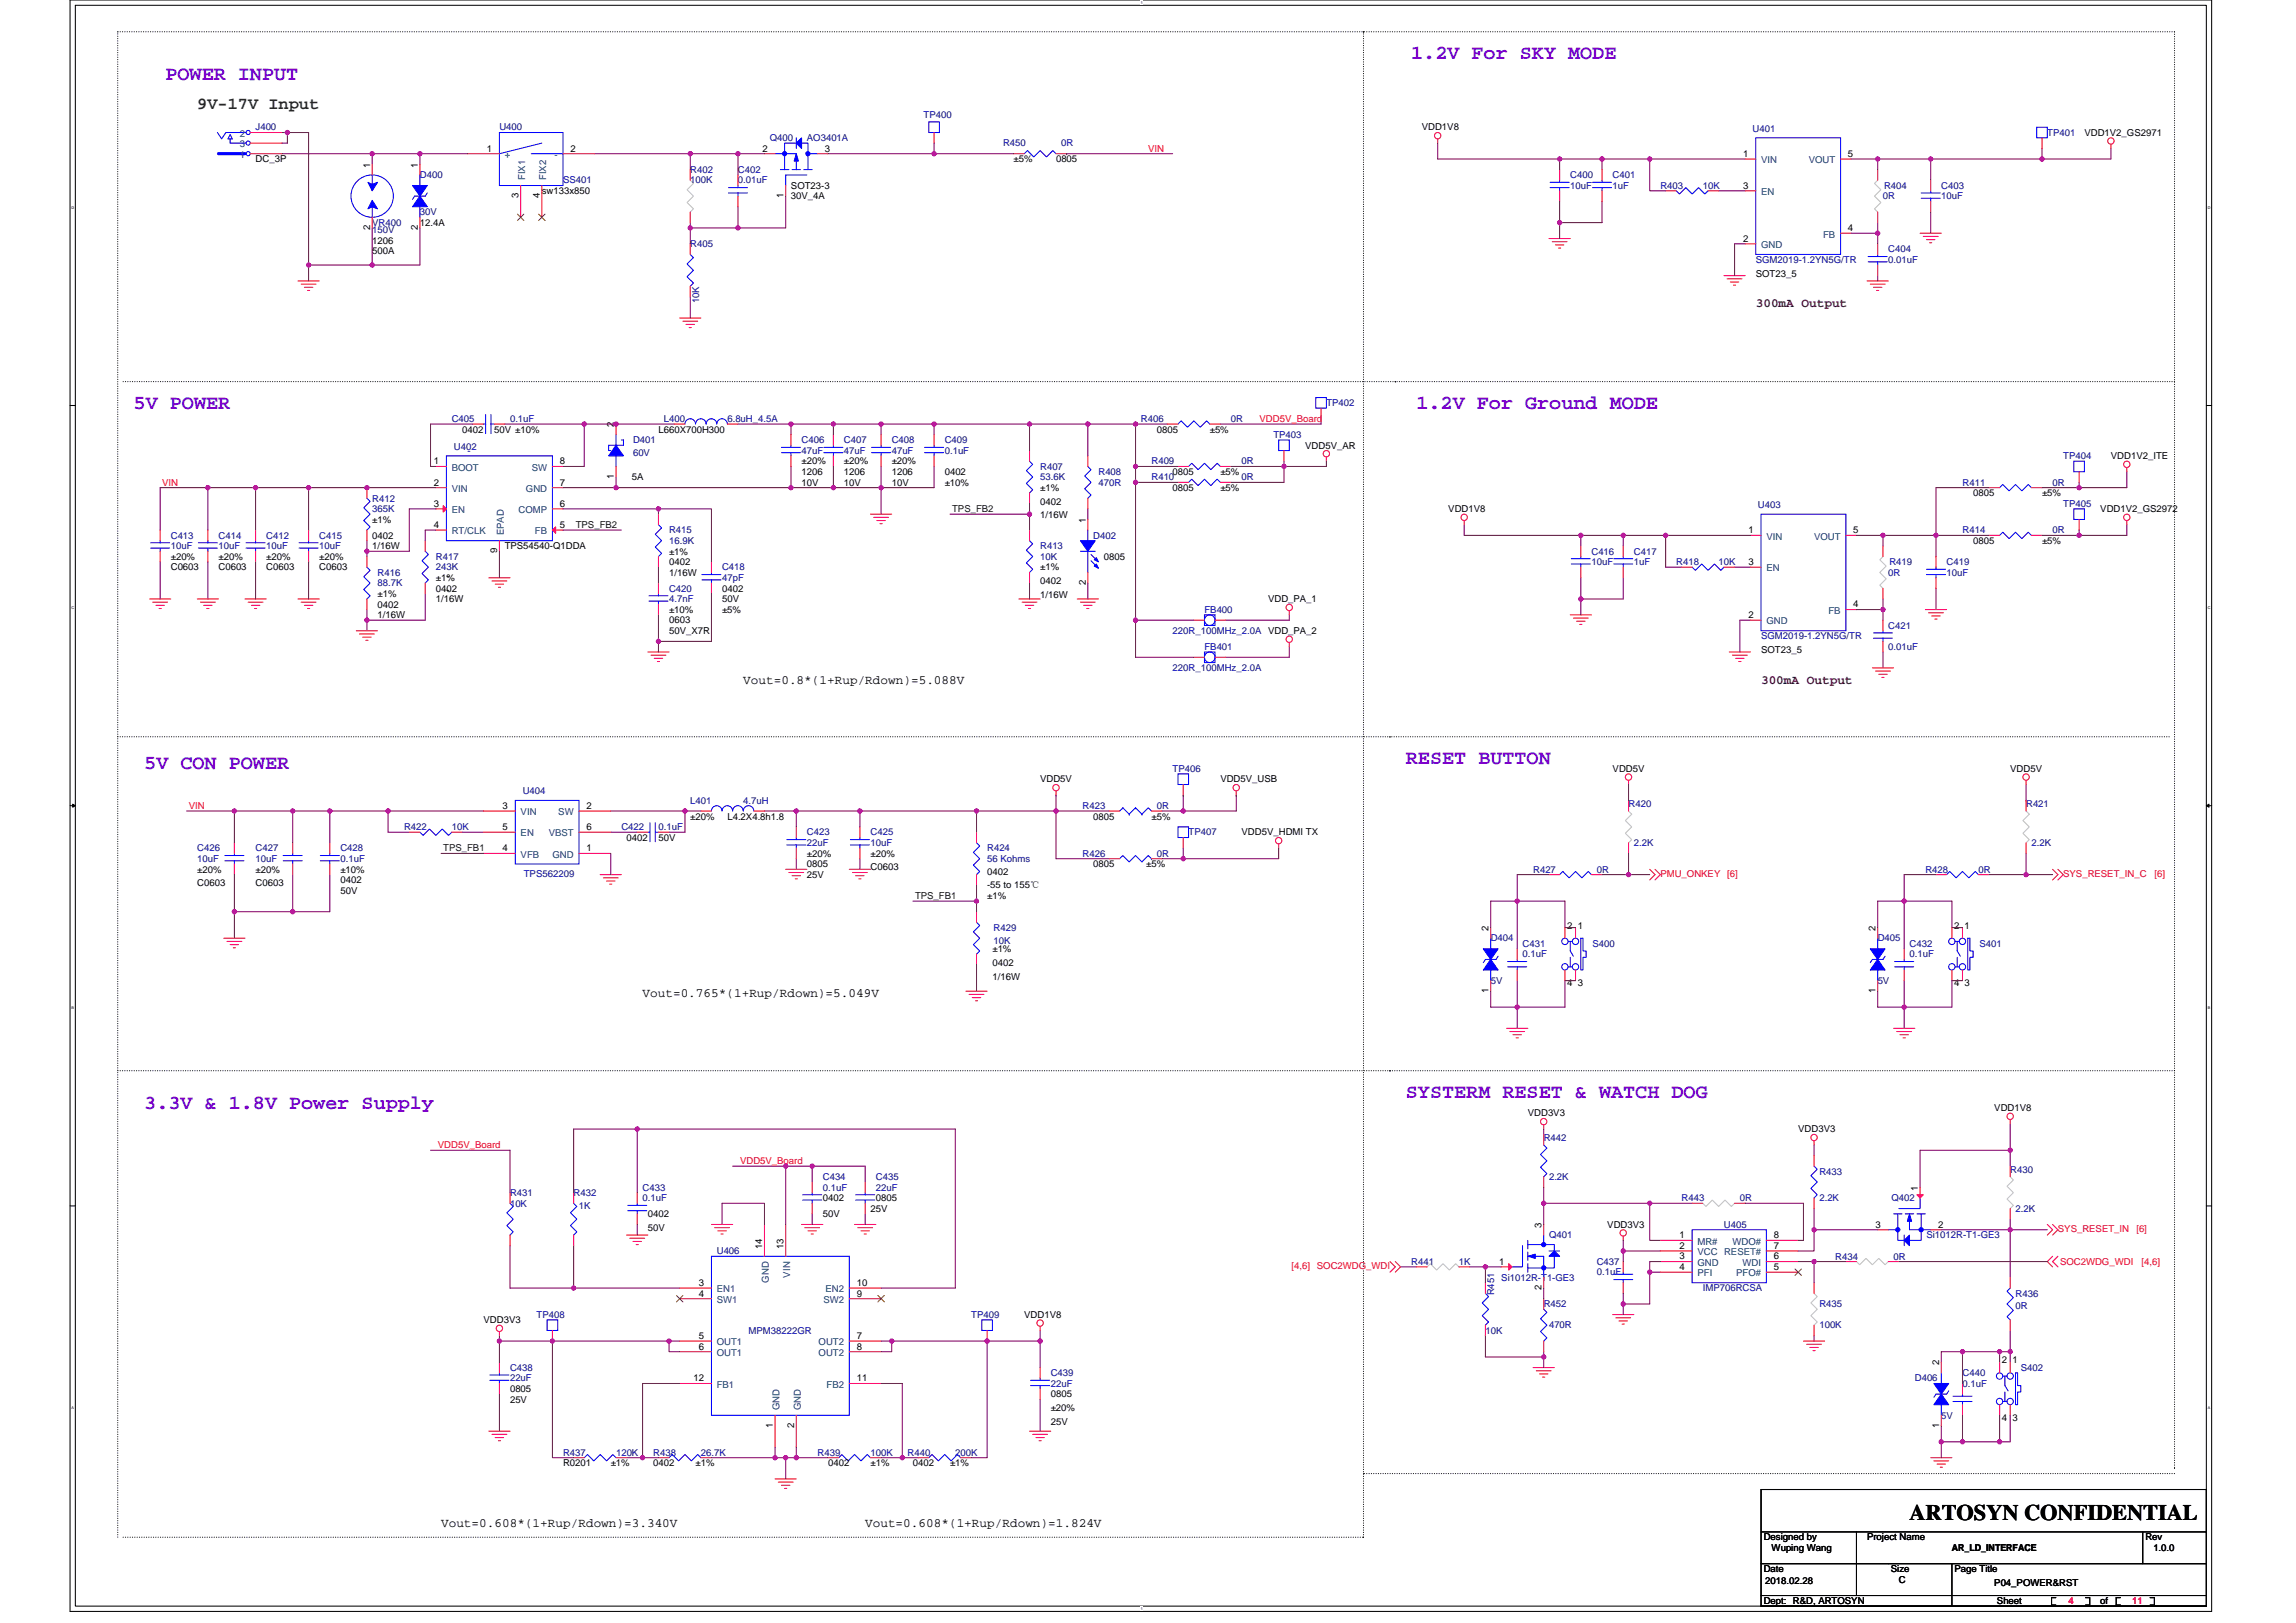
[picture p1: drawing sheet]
<svg xmlns="http://www.w3.org/2000/svg" width="297mm" height="210mm" viewBox="0 0 297 210" stroke-linecap="round" stroke-linejoin="round" font-family="sans-serif">
<defs><g id="words">
<text font-size="2.9" x="247" y="196.6">ARTOSYN CONFIDENTIAL</text>
<g font-size="2.6" fill="#8000ff">
<text x="21.4" y="10.4">POWER INPUT</text>
<text x="182.6" y="7.7">1.2V For SKY MODE</text>
<text x="17.3" y="52.9">5V POWER</text>
<text x="183.3" y="52.9">1.2V For Ground MODE</text>
<text x="18.7" y="99.5">5V CON POWER</text>
<text x="181.9" y="98.9">RESET BUTTON</text>
<text x="18.7" y="143.4">3.3V &amp; 1.8V Power Supply</text>
<text x="181.9" y="142.1">SYSTERM RESET &amp; WATCH DOG</text>
</g>
<text font-size="2.2" fill="#008000" x="25.5" y="14.2">9V-17V Input</text>
<g font-size="1.6" fill="#400040">
<text x="227.1" y="39.8">300mA Output</text>
<text x="227.8" y="88.5">300mA Output</text>
</g>
<g font-size="1.6">
<text x="96.2" y="88.5">Vout=0.8*(1+Rup/Rdown)=5.088V</text>
<text x="83.1" y="128.9">Vout=0.765*(1+Rup/Rdown)=5.049V</text>
<text x="57.1" y="197.5">Vout=0.608*(1+Rup/Rdown)=3.340V</text>
<text x="111.9" y="197.5">Vout=0.608*(1+Rup/Rdown)=1.824V</text>
</g>
<g font-size="1.2" fill="#004080">
<text x="31" y="17.7">2</text>
<text x="31" y="19.1">3</text>
<text x="31" y="20.4">1</text>
<text x="65.3" y="20.4">+</text>
<text x="67.9" y="23.3" transform="rotate(-90 67.9 23.3)">FIX1</text>
<text x="70.7" y="23.3" transform="rotate(-90 70.7 23.3)">FIX2</text>
<text x="71.7" y="20.4">-</text>
<text x="227.8" y="21.1">VIN</text>
<text x="234" y="21.1">VOUT</text>
<text x="227.8" y="25.2">EN</text>
<text x="227.8" y="32.1">GND</text>
<text x="235.9" y="30.7">FB</text>
<text x="58.4" y="60.9">BOOT</text>
<text x="58.4" y="63.6">VIN</text>
<text x="68" y="63.6">GND</text>
<text x="68.8" y="60.9">SW</text>
<text x="58.4" y="66.4">EN</text>
<text x="58.4" y="69.1">RT/CLK</text>
<text x="65.2" y="69.3" transform="rotate(-90 65.2 69.3)">EPAD</text>
<text x="67.1" y="66.4">COMP</text>
<text x="69.2" y="69.1">FB</text>
<text x="228.5" y="69.8">VIN</text>
<text x="234.7" y="69.8">VOUT</text>
<text x="228.5" y="73.9">EN</text>
<text x="228.5" y="80.8">GND</text>
<text x="236.5" y="79.4">FB</text>
<text x="67.4" y="105.5">VIN</text>
<text x="72.2" y="105.5">SW</text>
<text x="67.4" y="111">VFB</text>
<text x="67.4" y="108.2">EN</text>
<text x="71" y="108.2">VBST</text>
<text x="71.5" y="111">GND</text>
<text x="219.6" y="161">MR#</text>
<text x="224.1" y="161">WDO#</text>
<text x="92.7" y="167.2">EN1</text>
<text x="99.5" y="166" transform="rotate(-90 99.5 166)">GND</text>
<text x="102.2" y="165.3" transform="rotate(-90 102.2 165.3)">VIN</text>
<text x="106.8" y="167.2">EN2</text>
<text x="219.6" y="162.4">VCC RESET#</text>
<text x="219.6" y="163.8">GND</text>
<text x="219.6" y="165.1">PFI</text>
<text x="224.6" y="165.1">PFO#</text>
<text x="225.4" y="163.8">WDI</text>
<text x="92.7" y="168.6">SW1</text>
<text x="106.5" y="168.6">SW2</text>
<text x="92.7" y="174.1">OUT1</text>
<text x="92.7" y="175.4">OUT1</text>
<text x="92.7" y="179.5">FB1</text>
<text x="105.9" y="174.1">OUT2</text>
<text x="105.9" y="175.4">OUT2</text>
<text x="106.9" y="179.5">FB2</text>
<text x="100.8" y="182.4" transform="rotate(-90 100.8 182.4)">GND</text>
<text x="103.6" y="182.4" transform="rotate(-90 103.6 182.4)">GND</text>
</g>
<g font-size="1.2" fill="#000080">
<text x="33.1" y="16.9">J400</text>
<text x="64.6" y="16.9">U400</text>
<text x="119.5" y="15.2">TP400</text>
<text x="226.7" y="17">U401</text>
<text x="264.9" y="17.6">TP401</text>
<text x="54.3" y="23.1">D400</text>
<text x="72.8" y="23.7">SS401</text>
<text x="89.3" y="22.4">R402</text>
<text x="89.3" y="23.7">100K</text>
<text x="95.5" y="22.4">C402</text>
<text x="95.5" y="23.7">0.01uF</text>
<text x="99.6" y="18.2">Q400</text>
<text x="104.4" y="18.2">AO3401A</text>
<text x="129.8" y="18.9">R450</text>
<text x="137.3" y="18.9">0R</text>
<text x="203.1" y="23.1">C400</text>
<text x="208.6" y="23.1">C401</text>
<text x="48.2" y="29.2">VR400</text>
<text x="54.3" y="27.9">30V</text>
<text x="203.1" y="24.4">10uF</text>
<text x="208.6" y="24.4">1uF</text>
<text x="214.8" y="24.4">R403</text>
<text x="220.3" y="24.4">10K</text>
<text x="243.6" y="25.8">0R</text>
<text x="243.7" y="24.4">R404</text>
<text x="251.1" y="24.4">C403</text>
<text x="251.1" y="25.8">10uF</text>
<text x="48.2" y="30.2">150V</text>
<text x="89.3" y="32">R405</text>
<text x="227.1" y="34">SGM2019-1.2YN5G/TR</text>
<text x="244.3" y="32.7">C404</text>
<text x="244.3" y="34">0.01uF</text>
<text x="90.4" y="39.2" transform="rotate(-90 90.4 39.2)">10K</text>
<text x="171.6" y="52.5">TP402</text>
<text x="58.4" y="54.6">C405</text>
<text x="58.7" y="58.2">U402</text>
<text x="60.5" y="58.7">-</text>
<text x="66" y="54.6">0.1uF</text>
<text x="81.9" y="57.3">D401</text>
<text x="81.9" y="59">60V</text>
<text x="85.9" y="54.6">L400</text>
<text x="94.1" y="54.6">6.8uH_4.5A</text>
<text x="103.7" y="57.3">C406</text>
<text x="103.7" y="58.7">47uF</text>
<text x="109.2" y="57.3">C407</text>
<text x="109.2" y="58.7">47uF</text>
<text x="115.4" y="57.3">C408</text>
<text x="115.4" y="58.7">47uF</text>
<text x="122.2" y="57.3">C409</text>
<text x="122.2" y="58.7">0.1uF</text>
<text x="147.6" y="54.6">R406</text>
<text x="159.3" y="54.6">0R</text>
<text x="164.7" y="56.7">TP403</text>
<text x="266.9" y="59.4">TP404</text>
<text x="48.2" y="64.9">R412</text>
<text x="134.6" y="60.8">R407</text>
<text x="134.6" y="62.1">53.6K</text>
<text x="142.1" y="61.5">R408</text>
<text x="142.1" y="62.8">470R</text>
<text x="149" y="62.1">R410</text>
<text x="149" y="60.1">R409</text>
<text x="160.6" y="62.1">0R</text>
<text x="160.6" y="60.1">0R</text>
<text x="227.4" y="65.7">U403</text>
<text x="253.9" y="62.8">R411</text>
<text x="265.6" y="62.8">0R</text>
<text x="266.9" y="65.6">TP405</text>
<text x="22.1" y="69.7">C413</text>
<text x="22.1" y="71.1">10uF</text>
<text x="28.3" y="69.7">C414</text>
<text x="28.3" y="71.1">10uF</text>
<text x="34.4" y="69.7">C412</text>
<text x="34.4" y="71.1">10uF</text>
<text x="41.3" y="69.7">C415</text>
<text x="41.3" y="71.1">10uF</text>
<text x="48.2" y="66.3">365K</text>
<text x="86.6" y="69">R415</text>
<text x="86.6" y="70.4">16.9K</text>
<text x="134.6" y="71.1">R413</text>
<text x="141.4" y="69.7">D402</text>
<text x="205.9" y="71.7">C416</text>
<text x="211.4" y="71.7">C417</text>
<text x="253.9" y="69">R414</text>
<text x="265.6" y="69">0R</text>
<text x="48.8" y="74.5">R416</text>
<text x="48.8" y="75.9">88.7K</text>
<text x="56.4" y="72.4">R417</text>
<text x="56.4" y="73.8">243K</text>
<text x="86.6" y="76.5">C420</text>
<text x="86.6" y="77.9">4.7nF</text>
<text x="93.4" y="73.8">C418</text>
<text x="93.4" y="75.2">47pF</text>
<text x="134.6" y="72.4">10K</text>
<text x="205.9" y="73.1">10uF</text>
<text x="211.4" y="73.1">1uF</text>
<text x="216.9" y="73.1">R418</text>
<text x="222.3" y="73.1">10K</text>
<text x="244.3" y="74.5">0R</text>
<text x="244.4" y="73.1">R419</text>
<text x="251.8" y="73.1">C419</text>
<text x="251.8" y="74.5">10uF</text>
<text x="151.7" y="82">220R_100MHz_2.0A VDD_PA_2</text>
<text x="155.8" y="79.3">FB400</text>
<text x="227.8" y="82.7">SGM2019-1.2YN5G/TR</text>
<text x="244.3" y="81.3">C421</text>
<text x="151.7" y="86.8">220R_100MHz_2.0A</text>
<text x="155.8" y="84.1">FB401</text>
<text x="244.3" y="84.1">0.01uF</text>
<text x="151.7" y="99.9">TP406</text>
<text x="52.3" y="107.4">R422</text>
<text x="58.4" y="107.4">10K</text>
<text x="67.6" y="102.7">U404</text>
<text x="80.4" y="107.4">C422</text>
<text x="85.2" y="107.4">0.1uF</text>
<text x="89.3" y="104">L401</text>
<text x="96.2" y="104">4.7uH</text>
<text x="140.1" y="104.7">R423</text>
<text x="149.7" y="104.7">0R</text>
<text x="210.7" y="104.4">R420</text>
<text x="262.1" y="104.4">R421</text>
<text x="25.5" y="110.1">C426</text>
<text x="25.5" y="111.5">10uF</text>
<text x="33.1" y="110.1">C427</text>
<text x="33.1" y="111.5">10uF</text>
<text x="44" y="110.1">C428</text>
<text x="44" y="111.5">0.1uF</text>
<text x="67.8" y="113.4">TPS562209</text>
<text x="104.4" y="108.1">C423</text>
<text x="104.4" y="109.5">22uF</text>
<text x="112.6" y="108.1">C425</text>
<text x="112.6" y="109.5">10uF</text>
<text x="127.7" y="110.1">R424</text>
<text x="127.7" y="111.5">56 Kohms</text>
<text x="140.1" y="110.8">R426</text>
<text x="149.7" y="110.8">0R</text>
<text x="153.8" y="108.1">TP407</text>
<text x="198.3" y="112.9">R427</text>
<text x="206.6" y="112.9">0R</text>
<text x="211.4" y="109.5">2.2K</text>
<text x="249.1" y="112.9">R428</text>
<text x="255.9" y="112.9">0R</text>
<text x="262.8" y="109.5">2.2K</text>
<text x="128.5" y="120.4">R429</text>
<text x="128.5" y="122.1">10K</text>
<text x="192.9" y="121.8">D404</text>
<text x="197" y="122.5">C431</text>
<text x="197" y="123.9">0.1uF</text>
<text x="206" y="122.5">S400</text>
<text x="242.9" y="121.8">D405</text>
<text x="247" y="122.5">C432</text>
<text x="247" y="123.9">0.1uF</text>
<text x="256.1" y="122.5">S401</text>
<text x="192.9" y="127.3">5V</text>
<text x="242.9" y="127.3">5V</text>
<text x="199.7" y="147.6">R442</text>
<text x="66" y="154.7">R431</text>
<text x="74.2" y="154.7">R432</text>
<text x="83.1" y="154">C433</text>
<text x="83.1" y="155.4">0.1uF</text>
<text x="106.4" y="152.7">C434</text>
<text x="106.4" y="154">0.1uF</text>
<text x="113.3" y="152.7">C435</text>
<text x="113.3" y="154">22uF</text>
<text x="200.4" y="152.7">2.2K</text>
<text x="217.5" y="155.4">R443</text>
<text x="225.1" y="155.4">0R</text>
<text x="235.4" y="152">R433</text>
<text x="235.4" y="155.4">2.2K</text>
<text x="244.7" y="155.4">Q402</text>
<text x="260.1" y="151.7">R430</text>
<text x="66" y="156.1">10K</text>
<text x="74.9" y="156.4">1K</text>
<text x="200.4" y="160.2">Q401</text>
<text x="223" y="158.8">U405</text>
<text x="249.2" y="160.2">Si1012R-T1-GE3</text>
<text x="260.8" y="156.8">2.2K</text>
<text x="92.7" y="162.3">U406</text>
<text x="182.6" y="163.6">R441</text>
<text x="188.7" y="163.6">1K</text>
<text x="193.3" y="167.6" transform="rotate(-90 193.3 167.6)">R451</text>
<text x="194.2" y="165.7">Si1012R-T1-GE3</text>
<text x="206.6" y="163.6">C437</text>
<text x="206.6" y="165">0.1uF</text>
<text x="220.3" y="167.1">IMP706RCSA</text>
<text x="237.4" y="163">R434</text>
<text x="245" y="163">0R</text>
<text x="260.8" y="167.8">R436</text>
<text x="69.4" y="170.5">TP408</text>
<text x="96.8" y="172.6">MPM38222GR</text>
<text x="125.6" y="170.5">TP409</text>
<text x="192.2" y="172.6">10K</text>
<text x="199.7" y="169.1">R452</text>
<text x="200.4" y="171.9">470R</text>
<text x="235.4" y="169.1">R435</text>
<text x="235.4" y="171.9">100K</text>
<text x="260.8" y="169.4">0R</text>
<text x="66" y="177.4">C438</text>
<text x="66" y="178.7">22uF</text>
<text x="135.9" y="178">C439</text>
<text x="135.9" y="179.4">22uF</text>
<text x="247.7" y="178.7">D406</text>
<text x="253.9" y="178">C440</text>
<text x="253.9" y="179.4">0.1uF</text>
<text x="261.4" y="177.4">S402</text>
<text x="251.1" y="183.5">5V</text>
<text x="72.8" y="188.3">R437</text>
<text x="79.7" y="188.3">120K</text>
<text x="84.5" y="188.3">R438</text>
<text x="90.7" y="188.3">26.7K</text>
<text x="105.8" y="188.3">R439</text>
<text x="112.6" y="188.3">100K</text>
<text x="117.4" y="188.3">R440</text>
<text x="123.6" y="188.3">200K</text>
</g>
<g font-size="1.2">
<text x="183.9" y="16.9">VDD1V8</text>
<text x="269.7" y="17.6">VDD1V2_GS2971</text>
<text x="33.1" y="21">DC_3P</text>
<text x="47.9" y="21.7" transform="rotate(-90 47.9 21.7)">1</text>
<text x="54" y="21.7" transform="rotate(-90 54 21.7)">1</text>
<text x="63" y="19.6">1</text>
<text x="73.8" y="19.6">2</text>
<text x="98.6" y="19.6">2</text>
<text x="106.7" y="19.6">3</text>
<text x="131.1" y="21">±5%</text>
<text x="136.6" y="21">0805</text>
<text x="225.5" y="20.3">1</text>
<text x="239.1" y="20.3">5</text>
<text x="47.9" y="29.8" transform="rotate(-90 47.9 29.8)">2</text>
<text x="54" y="29.8" transform="rotate(-90 54 29.8)">2</text>
<text x="54.3" y="29.2">12.4A</text>
<text x="67.1" y="25.6" transform="rotate(-90 67.1 25.6)">3</text>
<text x="69.8" y="25.6" transform="rotate(-90 69.8 25.6)">4</text>
<text x="70.1" y="25.1">sw133x850</text>
<text x="101.4" y="25.6" transform="rotate(-90 101.4 25.6)">1</text>
<text x="102.3" y="24.4">SOT23-3</text>
<text x="102.3" y="25.8">30V_4A</text>
<text x="225.5" y="24.4">3</text>
<text x="239.1" y="29.9">4</text>
<text x="48.2" y="31.6">1206</text>
<text x="48.2" y="32.9">500A</text>
<text x="225.5" y="31.3">2</text>
<text x="227.1" y="35.8">SOT23_5</text>
<text x="59.8" y="56">0402</text>
<text x="63.9" y="56">50V ±10%</text>
<text x="79.4" y="55.3" transform="rotate(-90 79.4 55.3)">2</text>
<text x="85.2" y="56">L660X700H300</text>
<text x="149.7" y="56">0805</text>
<text x="156.5" y="56">±5%</text>
<text x="168.9" y="58">VDD5V_AR</text>
<text x="273.1" y="59.4">VDD1V2_ITE</text>
<text x="56.1" y="60.1">1</text>
<text x="56.1" y="62.8">2</text>
<text x="56.1" y="65.6">3</text>
<text x="72.4" y="65.6">6</text>
<text x="72.4" y="60.1">8</text>
<text x="72.4" y="62.8">7</text>
<text x="79.4" y="62" transform="rotate(-90 79.4 62)">1</text>
<text x="81.8" y="62.1">5A</text>
<text x="103.7" y="60.1">±20%</text>
<text x="103.7" y="61.5">1206</text>
<text x="103.7" y="62.8">10V</text>
<text x="109.2" y="60.1">±20%</text>
<text x="109.2" y="61.5">1206</text>
<text x="109.2" y="62.8">10V</text>
<text x="115.4" y="60.1">±20%</text>
<text x="115.4" y="61.5">1206</text>
<text x="115.4" y="62.8">10V</text>
<text x="122.2" y="61.5">0402</text>
<text x="122.2" y="62.8">±10%</text>
<text x="134.6" y="63.5">±1%</text>
<text x="134.6" y="65.3">0402</text>
<text x="151.7" y="63.5">0805</text>
<text x="151.7" y="61.5">0805</text>
<text x="157.9" y="63.5">±5%</text>
<text x="157.9" y="61.5">±5%</text>
<text x="255.3" y="64.2">0805</text>
<text x="264.2" y="64.2">±5%</text>
<text x="48.2" y="69.7">0402</text>
<text x="48.2" y="67.6">±1%</text>
<text x="48.2" y="71.1">1/16W</text>
<text x="56.1" y="68.3">4</text>
<text x="64.3" y="71.6" transform="rotate(-90 64.3 71.6)">9</text>
<text x="65.3" y="71.1">TPS54540-Q1DDA</text>
<text x="72.4" y="68.3">5</text>
<text x="86.6" y="71.7">±1%</text>
<text x="134.6" y="67.1">1/16W</text>
<text x="140.5" y="67.6" transform="rotate(-90 140.5 67.6)">1</text>
<text x="187.4" y="66.3">VDD1V8</text>
<text x="226.2" y="69">1</text>
<text x="239.8" y="69">5</text>
<text x="255.3" y="70.4">0805</text>
<text x="264.2" y="70.4">±5%</text>
<text x="271.7" y="66.3">VDD1V2_GS2972</text>
<text x="22.1" y="73.8">C0603</text>
<text x="22.1" y="72.4">±20%</text>
<text x="28.3" y="73.8">C0603</text>
<text x="28.3" y="72.4">±20%</text>
<text x="34.4" y="73.8">C0603</text>
<text x="34.4" y="72.4">±20%</text>
<text x="41.3" y="73.8">C0603</text>
<text x="41.3" y="72.4">±20%</text>
<text x="48.8" y="77.2">±1%</text>
<text x="56.4" y="76.5">0402</text>
<text x="56.4" y="75.2">±1%</text>
<text x="56.4" y="77.9">1/16W</text>
<text x="57.8" y="74.9">-</text>
<text x="57.8" y="76.7">-</text>
<text x="86.6" y="73.1">0402</text>
<text x="86.6" y="74.5">1/16W</text>
<text x="93.4" y="76.5">0402</text>
<text x="93.4" y="77.9">50V</text>
<text x="134.6" y="73.8">±1%</text>
<text x="134.6" y="75.6">0402</text>
<text x="134.6" y="77.4">1/16W</text>
<text x="140.5" y="75.7" transform="rotate(-90 140.5 75.7)">2</text>
<text x="142.8" y="72.4">0805</text>
<text x="164.1" y="77.9">VDD_PA_1</text>
<text x="226.2" y="73.1">3</text>
<text x="48.8" y="78.6">0402</text>
<text x="48.8" y="80">1/16W</text>
<text x="86.6" y="79.3">±10%</text>
<text x="86.6" y="80.7">0603</text>
<text x="86.6" y="82">50V_X7R</text>
<text x="93.4" y="79.3">±5%</text>
<text x="226.2" y="80">2</text>
<text x="239.8" y="78.6">4</text>
<text x="227.8" y="84.5">SOT23_5</text>
<text x="134.6" y="101.2">VDD5V</text>
<text x="157.9" y="101.2">VDD5V_USB</text>
<text x="208.6" y="99.9">VDD5V</text>
<text x="260.1" y="99.9">VDD5V</text>
<text x="65" y="104.6">3</text>
<text x="65" y="107.4">5</text>
<text x="75.9" y="107.4">6</text>
<text x="75.9" y="104.6">2</text>
<text x="89.3" y="106">±20%</text>
<text x="94.1" y="106">L4.2X4.8h1.8</text>
<text x="141.4" y="106">0805</text>
<text x="149" y="106">±5%</text>
<text x="25.5" y="112.9">±20%</text>
<text x="33.1" y="112.9">±20%</text>
<text x="44" y="112.9">±10%</text>
<text x="65" y="110.1">4</text>
<text x="75.9" y="110.1">1</text>
<text x="81.1" y="108.8">0402</text>
<text x="85.2" y="108.8">50V</text>
<text x="104.4" y="110.8">±20%</text>
<text x="104.4" y="112.2">0805</text>
<text x="104.4" y="113.6">25V</text>
<text x="112.6" y="110.8">±20%</text>
<text x="112.6" y="112.6">C0603</text>
<text x="127.7" y="113.2">0402</text>
<text x="141.4" y="112.2">0805</text>
<text x="148.3" y="112.2">±5%</text>
<text x="160.6" y="108.1">VDD5V_HDMI TX</text>
<text x="25.5" y="114.7">C0603</text>
<text x="33.1" y="114.7">C0603</text>
<text x="44" y="114.3">0402</text>
<text x="44" y="115.6">50V</text>
<text x="127.7" y="114.9">-55 to 155℃</text>
<text x="127.7" y="116.3">±1%</text>
<text x="128.4" y="123.2">±1%</text>
<text x="128.4" y="125">0402</text>
<text x="192.6" y="120.4" transform="rotate(-90 192.6 120.4)">2</text>
<text x="202.7" y="120.2">2</text>
<text x="204.1" y="120.2">1</text>
<text x="242.6" y="120.4" transform="rotate(-90 242.6 120.4)">2</text>
<text x="252.8" y="120.2">2</text>
<text x="254.2" y="120.2">1</text>
<text x="128.4" y="126.7">1/16W</text>
<text x="192.6" y="128.5" transform="rotate(-90 192.6 128.5)">1</text>
<text x="202.7" y="127.6">4</text>
<text x="204.1" y="127.6">3</text>
<text x="242.6" y="128.5" transform="rotate(-90 242.6 128.5)">1</text>
<text x="252.8" y="127.6">4</text>
<text x="254.2" y="127.6">3</text>
<text x="258" y="143.8">VDD1V8</text>
<text x="197.7" y="144.4">VDD3V3</text>
<text x="232.6" y="146.5">VDD3V3</text>
<text x="106.4" y="155.4">0402</text>
<text x="113.3" y="155.4">0805</text>
<text x="248.1" y="154" transform="rotate(-90 248.1 154)">1</text>
<text x="83.8" y="157.5">0402</text>
<text x="83.8" y="159.3">50V</text>
<text x="98.6" y="161.6" transform="rotate(-90 98.6 161.6)">14</text>
<text x="101.4" y="161.6" transform="rotate(-90 101.4 161.6)">13</text>
<text x="106.4" y="157.5">50V</text>
<text x="112.6" y="156.8">25V</text>
<text x="199.4" y="158.8" transform="rotate(-90 199.4 158.8)">3</text>
<text x="207.9" y="158.8">VDD3V3</text>
<text x="217.3" y="160.2">1</text>
<text x="217.3" y="161.6">2</text>
<text x="229.5" y="161.6">7</text>
<text x="229.5" y="160.2">8</text>
<text x="242.6" y="158.8">3</text>
<text x="250.7" y="158.8">2</text>
<text x="90.4" y="166.4">3</text>
<text x="90.4" y="167.7">4</text>
<text x="110.8" y="167.7">9</text>
<text x="110.8" y="166.4">10</text>
<text x="194" y="163.6">1</text>
<text x="199.4" y="166.9" transform="rotate(-90 199.4 166.9)">2</text>
<text x="217.3" y="162.9">3</text>
<text x="217.3" y="164.3">4</text>
<text x="229.5" y="162.9">6</text>
<text x="229.5" y="164.3">5</text>
<text x="62.6" y="171.2">VDD3V3</text>
<text x="90.4" y="173.2">5</text>
<text x="110.8" y="173.2">7</text>
<text x="132.5" y="170.5">VDD1V8</text>
<text x="89.7" y="178.7">12</text>
<text x="90.4" y="174.6">6</text>
<text x="110.8" y="174.6">8</text>
<text x="110.8" y="178.7">11</text>
<text x="250.9" y="176.7" transform="rotate(-90 250.9 176.7)">2</text>
<text x="259" y="176.4">2</text>
<text x="260.3" y="176.4">1</text>
<text x="66" y="180.1">0805</text>
<text x="66" y="181.5">25V</text>
<text x="100" y="184.8" transform="rotate(-90 100 184.8)">1</text>
<text x="102.7" y="184.8" transform="rotate(-90 102.7 184.8)">2</text>
<text x="135.9" y="180.8">0805</text>
<text x="135.9" y="182.6">±20%</text>
<text x="135.9" y="184.4">25V</text>
<text x="250.9" y="184.8" transform="rotate(-90 250.9 184.8)">1</text>
<text x="259" y="183.8">4</text>
<text x="260.3" y="183.8">3</text>
<text x="72.8" y="189.7">R0201</text>
<text x="79" y="189.7">±1%</text>
<text x="84.5" y="189.7">0402</text>
<text x="90" y="189.7">±1%</text>
<text x="107.1" y="189.7">0402</text>
<text x="112.6" y="189.7">±1%</text>
<text x="118.1" y="189.7">0402</text>
<text x="122.9" y="189.7">±1%</text>
<text x="228.2" y="199.3">Designed by</text>
<text x="228.2" y="203.4">Date</text>
<text x="229.2" y="200.7">Wuping Wang</text>
<text x="241.5" y="199.3">Project Name</text>
<text x="244.6" y="203.4">Size</text>
<text x="252.5" y="200.7">AR_LD_INTERFACE</text>
<text x="252.9" y="203.4">Page Title</text>
<text x="277.6" y="199.3">Rev</text>
<text x="278.6" y="200.7">1.0.0</text>
<text x="228.2" y="207.5">Dept: R&amp;D, ARTOSYN</text>
<text x="228.4" y="204.9">2018.02.28</text>
<text x="245.7" y="204.8">C</text>
<text x="258" y="205.2">P04_POWER&amp;RST</text>
<text x="258.4" y="207.5">Sheet</text>
<text x="271.7" y="207.5">of</text>
</g>
<g font-size="1.2" fill="#f00">
<text x="148.6" y="19.6">VIN</text>
<text x="163" y="54.6">VDD5V_Board</text>
<text x="21" y="62.8">VIN</text>
<text x="24.4" y="104.7">VIN</text>
<text x="214.8" y="113.4">PMU_ONKEY</text>
<text x="223.4" y="113.4">[6]</text>
<text x="266.9" y="113.4">SYS_RESET_IN_C</text>
<text x="278.7" y="113.4">[6]</text>
<text x="56.7" y="148.5">VDD5V_Board</text>
<text x="95.7" y="150.6">VDD5V_Board</text>
<text x="266.2" y="159.4">SYS_RESET_IN</text>
<text x="276.4" y="159.4">[6]</text>
<text x="167.1" y="164.2">[4,6]</text>
<text x="170.4" y="164.2">SOC2WDG_WDI</text>
<text x="266.5" y="163.6">SOC2WDG_WDI</text>
<text x="277.1" y="163.6">[4,6]</text>
<text x="267.6" y="207.5">4</text>
<text x="275.8" y="207.5">11</text>
</g>
<g font-size="1.2" fill="#004000">
<text x="74.5" y="68.3">TPS_FB2</text>
<text x="123.2" y="66.2">TPS_FB2</text>
<text x="57.3" y="110.1">TPS_FB1</text>
<text x="118.4" y="116.3">TPS_FB1</text>
</g>
<g font-size=".5">
<text x="147.6" y=".5">1</text>
<text x="9.2" y="27">D</text>
<text x="285.6" y="27">D</text>
<text x="9.2" y="78.8">C</text>
<text x="285.6" y="78.8">C</text>
<text x="9.2" y="130.6">B</text>
<text x="285.6" y="130.6">B</text>
<text x="9.2" y="182.3">A</text>
<text x="285.6" y="182.3">A</text>
<text x="147.6" y="208.3">1</text>
</g>
</g></defs>
<path d="M9.1 0h277v208.5h-277zM9.7 .7h275.7v207.1h-275.7z" fill="none" stroke="#000" stroke-width=".13"/>
<g fill="#fff">
<path d="M147.6 .1h.3v.5h-.3z"/>
<path d="M147.6 207.9h.3v.5h-.3z"/>
<path d="M9.2 26.6h.4v.5h-.4z"/>
<path d="M285.6 26.6h.4v.5h-.4z"/>
<path d="M9.2 78.4h.4v.5h-.4z"/>
<path d="M285.6 78.4h.4v.5h-.4z"/>
</g>
<path d="M9.1 52.5h.6M285.4 52.5h.7" fill="none" stroke="#000" stroke-width=".13"/>
<g fill="#fff">
<path d="M9.2 130.1h.4v.6h-.4z"/>
<path d="M285.6 130.1h.3v.6h-.3z"/>
</g>
<path d="M9.1 104.2h.6M9.4 104l.3 .2-.3 .2zM285.4 104.2l.4-.2v.4zM285.4 104.2h.7" fill="none" stroke="#000" stroke-width=".13"/>
<path d="M9.4 104l.3 .2-.3 .2zM285.4 104.2l.4-.2v.4z" fill="#000"/>
<g fill="#fff">
<path d="M9.2 181.9h.4v.5h-.4z"/>
<path d="M285.6 181.9h.3v.5h-.3z"/>
</g>
<g fill="none" stroke="#000" stroke-width=".13">
<path d="M9.1 156h.6M285.4 156h.7M227.8 192.7h57.6v15.1h-57.6zM227.8 198.2h57.6M240.2 198.2v8.2M277.2 198.2v4.1M227.8 206.4h57.6M227.8 202.3h57.6M227.8 207.8h57.6M252.5 202.3v5.5M266 206.7h-.6v1h.6M269.8 206.7h.6v1h-.6"/>
<path d="M274.3 206.7h-.5v1h.5M278.2 206.7h.5v1h-.5"/>
</g>
<g fill="none" stroke="#000" stroke-width=".13" stroke-dasharray="0 .3">
<path d="M15.2 4.1h161.2M15.2 4.1h.1M176.4 4.1h.1M281.3 4.1v185.9M281.3 4.1h-104.9M15.9 49.4h164.6M180.5 49.4h.1M281.3 49.4h-100.8M15.2 95.3h164.6M179.8 95.3h.1M280.6 95.3h-100.8M15.2 138.5h164.6"/>
<path d="M179.8 138.5h.1M281.3 138.5h-101.5M15.2 198.9v-194.8M15.9 198.9h160.5M176.4 198.9h.1M176.4 198.9v-194.8M176.4 190.7h.1M281.3 190h.1M281.3 190.7h-104.9"/>
</g>
<g fill="none" stroke="#f00" stroke-width=".13">
<path d="M32.4 17.1h4.1M32.4 18.5h4.1M32.4 19.9h4.1M60.5 19.9h4.1M72.8 19.9h4.2M98.9 19.9h1.4M105.8 19.9h1.3M120.8 17.1v1.4M131.1 19.9h1.4M136.6 19.9h1.4M186 18v.5M264.2 17.8v1.4"/>
<path d="M273.1 18.7v.5M38.6 36.3h2.7M39 36.8h1.9M39.4 37.2h1.1M39.8 37.6h.3M48.2 28.1v1.4M48.2 21.3v1.3M54.3 21.3v1.3M54.3 28.1v1.4M67.4 24v4.1M70.1 24v4.1M89.3 21.9v1.4"/>
<path d="M89.3 27.4v1.4M89.3 31.5v1.4M89.3 37v1.4M95.5 22.6v1.4M95.5 25.4v1.3M101.6 24v1.4M200.4 30.9h2.7M200.8 31.3h1.9M201.2 31.7h1.1M201.6 32.1h.3M201.8 21.9v1.4M201.8 24.7v1.4"/>
<path d="M207.3 21.9v1.4M207.3 24.7v1.4M215.5 24.7h1.4M221 24.7h1.3M223 35.7h2.8M223.4 36.1h2M223.9 36.5h1M224.3 36.9h.2M225.8 31.5h1.3M225.8 20.6h1.3M225.8 24.7h1.3M238.1 30.2h1.4"/>
<path d="M238.1 20.6h1.4M241.5 36.3h2.8M242 36.8h1.9M242.4 37.2h1.1M242.8 37.6h.3M242.9 31.5v1.4M242.9 34.3v1.4M242.9 27.4v1.4M242.9 21.9v1.4M248.4 30.2h2.7M248.8 30.6h1.9M249.2 31h1.1"/>
<path d="M249.6 31.4h.3M249.8 23.3v1.4M249.8 26.1v1.3M61.2 54.9h1.4M63.9 54.9h1.4M79.7 54.9v1.3M87.2 54.9h1.4M87.9 41.1h2.8M88.3 41.6h2M88.8 42h1M89.2 42.4h.2M94.1 54.9h1.4"/>
<path d="M102.3 56.2v1.4M102.3 59v1.4M107.8 56.2v1.4M107.8 59v1.4M114 56.2v1.4M114 59v1.4M120.8 56.2v1.4M120.8 59v1.4M133.2 58.3v1.4M140.7 59v1.4M151 54.9h1.4M156.5 54.9h1.4"/>
<path d="M166.1 58.3v1.4M170.9 52.8v1.4M171.6 59.1v.6M19.3 77.5h2.8M19.8 77.9h1.9M20.2 78.3h1.1M20.6 78.7h.3M20.7 68.6v1.4M20.7 71.3v1.4M25.5 77.5h2.8M25.9 77.9h2M26.3 78.3h1.1"/>
<path d="M26.8 78.7h.2M26.9 68.6v1.4M26.9 71.3v1.4M31.7 77.5h2.7M32.1 77.9h1.9M32.5 78.3h1.1M32.9 78.7h.3M33.1 68.6v1.4M33.1 71.3v1.4M38.6 77.5h2.7M39 77.9h1.9M39.4 78.3h1.1"/>
<path d="M39.8 78.7h.3M39.9 68.6v1.4M39.9 71.3v1.4M47.5 63.1v1.4M47.5 68.6v1.4M47.5 72v1.4M47.5 77.5v1.4M55 70v1.3M55 75.4v1.4M56.4 60.4h1.4M56.4 63.1h1.4M56.4 65.8h1.4"/>
<path d="M56.4 68.6h1.4M63.2 74.8h2.8M63.7 75.2h1.9M64.1 75.6h1.1M64.5 76h.3M64.6 70v1.3M71.5 68.6h1.3M71.5 65.8h1.3M71.5 63.1h1.3M71.5 60.4h1.3M79.7 60.4v1.3M85.2 66.5v1.4"/>
<path d="M85.2 72v1.4M85.2 75.4v1.4M85.2 78.2v1.4M92 72.7v1.4M92 75.4v1.4M112.6 66.5h2.8M113 66.9h1.9M113.4 67.3h1.1M113.9 67.8h.2M131.8 77.5h2.8M132.2 77.9h2M132.6 78.3h1.1"/>
<path d="M133.1 78.7h.2M133.2 63.8v1.4M133.2 68.6v1.4M133.2 74.1v1.3M139.4 77.5h2.7M139.8 77.9h1.9M140.2 78.3h1.1M140.6 78.7h.3M140.7 64.5v1.3M140.7 67.2v1.4M140.7 74.1v1.3M152.4 62.4h1.4"/>
<path d="M152.4 60.4h1.4M157.9 62.4h1.4M157.9 60.4h1.4M166.8 79v.6M189.4 67.3v.6M203.1 79.6h2.8M203.6 80h1.9M204.5 70.6v1.4M204.5 73.4v1.4M210 70.6v1.4M210 73.4v1.4M217.5 73.4h1.4"/>
<path d="M223 73.4h1.4M226.5 69.3h1.3M226.5 73.4h1.3M238.8 78.9h1.4M238.8 69.3h1.4M243.6 76.1v1.4M243.6 70.6v1.4M249.1 78.9h2.7M249.5 79.3h1.9M249.9 79.7h1.1M250.5 72v1.4M250.5 74.8v1.3"/>
<path d="M257.3 69.3h1.4M257.3 63.1h1.4M262.8 69.3h1.4M262.8 63.1h1.4M269 61v1.4M269 67.2v1.4M275.2 67.3v.6M275.2 60.5v.5M46.1 81.6h2.7M46.5 82h1.9M46.9 82.4h1.1M47.3 82.8h.3"/>
<path d="M83.8 84.4h2.8M84.2 84.8h1.9M84.6 85.2h1.1M85 85.6h.3M154.5 80.2h1.3M154.5 85h1.3M157.2 80.2h1.4M157.2 85h1.4M166.8 83.1v.6M204 80.4h1.1M204.4 80.8h.3M223.7 84.4h2.8"/>
<path d="M224.1 84.8h1.9M224.5 85.2h1.1M224.9 85.6h.3M226.5 80.2h1.3M242.2 86.4h2.8M242.6 86.8h2M243.1 87.2h1.1M243.5 87.6h.2M243.6 80.2v1.4M243.6 83v1.4M250.3 80.1h.3M30.3 109v1.4"/>
<path d="M30.3 111.8v1.4M37.9 109v1.4M37.9 111.8v1.4M42.7 109v1.4M42.7 111.8v1.4M53 107.7h1.3M58.4 107.7h1.4M62.6 104.9h4.1M62.6 110.4h4.1M62.6 107.7h4.1M74.9 110.4h4.1M74.9 104.9h4.1"/>
<path d="M74.9 107.7h4.1M77.6 113.2h2.8M78.1 113.6h1.9M78.5 114h1.1M78.9 114.4h.3M82.4 107.7h1.4M85.2 107.7h1.4M90.7 104.9h1.3M97.5 104.9h1.4M101.6 112.5h2.8M102.1 112.9h1.9M102.5 113.3h1.1"/>
<path d="M102.9 113.7h.3M103 107v1.4M103 109.7v1.4M109.9 112.5h2.7M110.3 112.9h1.9M110.7 113.3h1.1M111.1 113.7h.3M111.2 107v1.4M111.2 109.7v1.4M126.3 118v1.3M126.3 107.7v1.3M126.3 113.2v1.3"/>
<path d="M136.6 102.3v.6M143.5 104.9h1.4M143.5 111.1h1.4M149 104.9h1.3M149 111.1h1.3M153.1 108.4v1.3M153.1 101.5v1.4M159.9 102.3v.6M165.4 109.2v.5M200.4 113.2h1.4M205.9 113.2h1.4M210.7 101v.5"/>
<path d="M210.7 103.6h.1M210.7 109v1.4M210.7 103.6v1.3M213.4 112.5l.7 .7-.7 .6M214.1 112.5l.7 .7-.7 .6M250.5 113.2h1.3M256 113.2h1.3M262.1 101v.5M262.1 103.6h.1M262.1 109v1.4M262.1 103.6v1.3M265.6 112.5l.6 .7-.6 .6"/>
<path d="M266.2 112.5l.7 .7-.7 .6M29 121.4h2.7M29.4 121.8h1.9M29.8 122.2h1.1M30.2 122.6h.3M125 128.2h2.7M125.4 128.7h1.9M125.8 129.1h1.1M126.2 129.5h.3M126.3 123.4v1.4M192.9 126.9v1.3M192.9 120v1.4"/>
<path d="M194.9 133h2.8M195.3 133.5h1.9M195.7 133.9h1.1M196.1 134.3h.3M196.3 122.8v1.3M196.3 125.5v1.4M202.5 125.5v1.4M202.5 120v1.4M203.8 125.5v1.4M203.8 120v1.4M242.9 126.9v1.3M242.9 120v1.4"/>
<path d="M245 133h2.7M245.4 133.5h1.9M245.8 133.9h1.1M246.2 134.3h.3M246.3 122.8v1.3M246.3 125.5v1.4M252.5 125.5v1.4M252.5 120v1.4M253.9 125.5v1.4M253.9 120v1.4M66 154.3v1.4M66 159.8v1.4"/>
<path d="M74.2 154.3v1.4M74.2 159.8v1.4M81.1 159.8h2.7M82.4 154.3v1.4M82.4 157v1.4M92 158.4h2.8M92.5 158.8h1.9M92.9 159.2h1.1M93.3 159.7h.3M98.9 158.4v4.1M101.6 158.4v4.1M103.7 158.4h2.7"/>
<path d="M104.1 158.8h1.9M104.5 159.2h1.1M104.9 159.7h.3M105.1 152.9v1.4M105.1 155.7v1.3M110.6 158.4h2.7M111 158.8h1.9M111.4 159.2h1.1M111.8 159.7h.3M111.9 152.9v1.4M111.9 155.7v1.3M199.7 146.8v1.3"/>
<path d="M199.7 152.2v1.4M199.7 158.4v1.4M199.7 145.5v.6M210 159.9v.6M218.9 155.7h1.4M224.4 155.7h1.4M234.7 147.6v.5M234.7 149.5v1.4M234.7 155v1.4M242.9 159.1h1.4M248.4 153.6v1.4M249.8 159.1h1.3"/>
<path d="M260.1 144.8v.6M260.1 150.9v1.3M260.1 156.4v1.3M264.9 158.4l.7 .7-.7 .7M265.6 158.4l.6 .7-.6 .7M64.6 172.3v.5M64.6 176.3v1.3M64.6 179v1.4M71.5 172.1v1.4M81.5 160.2h1.9M81.9 160.6h1.1M82.3 161h.3"/>
<path d="M87.9 166.6h4.1M87.9 168h4.1M87.9 173.5h4.1M87.9 174.9h4.1M87.9 179h4.1M109.9 173.5h4.1M109.9 174.9h4.1M109.9 168h4.1M109.9 166.6h4.1M109.9 179h4.1M127.7 172.1v1.4M134.6 171.6v.5"/>
<path d="M134.6 176.9v1.4M134.6 179.7v1.4M179.8 163.2l.7 .7-.7 .7M180.5 163.2l.7 .7-.7 .7M183.3 163.9h1.3M188.7 163.9h1.4M192.2 166v1.3M192.2 171.4v1.4M194.2 163.9h1.4M198.3 176.9h2.8M198.8 177.3h1.9M199.2 177.8h1.1"/>
<path d="M199.6 178.2h.3M199.7 168v1.4M199.7 173.5v1.4M199.7 165.3v1.3M208.6 170.1h2.8M209 170.5h2M209.5 170.9h1M209.9 171.3h.2M210 163.2v1.4M210 166v1.3M214.8 160.5h4.1M214.8 161.8h4.1"/>
<path d="M214.8 163.2h4.1M214.8 164.6h4.1M228.5 164.6h4.1M228.5 163.2h4.1M228.5 161.8h4.1M228.5 160.5h4.1M233.3 173.5h2.8M233.7 173.9h1.9M234.1 174.3h1.1M234.6 174.7h.2M234.7 166v1.3M234.7 171.4v1.4"/>
<path d="M238.8 163.2h1.4M244.3 163.2h1.4M251.1 176.3v1.3M253.9 179v1.4M258.7 176.3v1.3M260.1 170.8v1.3M260.1 165.3v1.3M260.1 176.3v1.3M265.6 162.5l-.7 .7 .7 .7M266.2 162.5l-.6 .7 .6 .7M63.2 185.2h2.8M63.7 185.6h1.9"/>
<path d="M64.1 186h1.1M64.5 186.4h.3M74.2 188.6h1.4M79.7 188.6h1.4M85.2 188.6h1.4M90.7 188.6h1.3M100.3 183.1v4.1M100.3 191.3h2.7M100.7 191.8h1.9M101.1 192.2h1.1M101.5 192.6h.3M103 183.1v4.1"/>
<path d="M107.1 188.6h1.4M112.6 188.6h1.4M118.8 188.6h1.4M124.3 188.6h1.3M133.2 185.2h2.7M133.6 185.6h1.9M134 186h1.1M134.4 186.4h.3M249.8 188.6h2.7M250.2 189h1.9M250.6 189.4h1.1M251 189.8h.3"/>
<path d="M251.1 183.1v1.4M253.9 181.7v1.4M258.7 181.7v1.4M260.1 181.7v1.4"/>
<circle cx="186" cy="17.6" r=".41"/>
<circle cx="273.1" cy="18.2" r=".41"/>
<circle cx="171.6" cy="58.7" r=".41"/>
<circle cx="166.8" cy="78.6" r=".41"/>
<circle cx="189.4" cy="66.9" r=".41"/>
<circle cx="275.1" cy="66.9" r=".41"/>
<circle cx="275.1" cy="60.1" r=".41"/>
<circle cx="166.8" cy="82.7" r=".41"/>
<circle cx="136.6" cy="101.9" r=".41"/>
<circle cx="159.9" cy="101.9" r=".41"/>
<circle cx="165.4" cy="108.8" r=".41"/>
<circle cx="210.7" cy="100.5" r=".41"/>
<circle cx="262.1" cy="100.5" r=".41"/>
<circle cx="199.7" cy="145.1" r=".41"/>
<circle cx="210" cy="159.5" r=".41"/>
<circle cx="234.7" cy="147.2" r=".41"/>
<circle cx="260.1" cy="144.4" r=".41"/>
<circle cx="64.6" cy="171.9" r=".41"/>
<circle cx="134.6" cy="171.2" r=".41"/>
</g>
<g fill="none" stroke="#00f" stroke-width=".13">
<path d="M28.1 17.1l.6 .9 .5-.9h2.6M29.8 18v.5h2M29.8 17.4l.2 .6h-.5zM64.6 17.1h8.2v6.9h-8.2zM68.7 19.9h4.1M70.1 18.5l-5.5 1.4M100.3 19.9h2.7v2M103 18.5h-1.5v3.4M103 17.8v1.4M103.7 18.5h.8v3.4M104.5 19.9h1.3M120.2 15.8h1.3v1.3h-1.3z"/>
<path d="M132.5 19.9l.4-.4 .8 .8 .9-.8 .8 .8 .8-.8 .4 .4M227.1 17.8h11v15.1h-11zM263.5 16.5h1.4v1.3h-1.4zM48.2 22.6v1.9M48.2 26.2v1.9M54.3 22.6v1.4M54.3 26.7v1.4M55.3 25l-.3 .4h-1.4l-.2 .4M89.3 32.9l.4 .4-.8 .9 .8 .8-.8 .8 .8 .8-.4 .4M94.2 25h2.5M94.2 24.3h2.5M95.5 24v.3"/>
<path d="M95.5 25v.4M101 21.9h1.1M102.5 21.9h1.1M104 21.9h1.1M104.4 22.6h-2.8v1.4M200.5 24.3h2.5M200.5 23.6h2.5M201.8 23.3v.3M201.8 24.3v.4M206 24.3h2.5M206 23.6h2.5M207.3 23.3v.3"/>
<path d="M207.3 24.3v.4M216.9 24.7l.4 .4 .8-.8 .8 .8 .8-.8 .9 .8 .4-.4M241.7 33.9h2.5M241.7 33.2h2.5M242.9 32.9v.3M242.9 33.9v.4M248.5 25.6h2.5M248.5 25h2.5M249.8 24.7v.3M249.8 25.6v.5M57.8 59h13.7v11h-13.7zM62.6 54.9h.2"/>
<path d="M62.8 53.6v2.5M63.5 54.9h.4M63.5 53.6v2.5M79.7 59v1.4M79.7 56.2v1.4M80.4 56.9h.3v.7h-2v.7h.3M91.4 54.9a.69 .69 0 0 0-.7-.7 .69 .69 0 0 0-.7 .7 .68 .68 0 0 0-.7-.7 .68 .68 0 0 0-.7 .7M94.1 54.9a.69 .69 0 0 0-.7-.7 .69 .69 0 0 0-.7 .7 .68 .68 0 0 0-.7-.7 .68 .68 0 0 0-.6 .7M101.1 58.6h2.5M101.1 57.9h2.5M102.3 57.6v.3M102.3 58.6v.4"/>
<path d="M106.6 58.6h2.4M106.6 57.9h2.4M107.8 57.6v.3M107.8 58.6v.4M112.8 58.6h2.4M112.8 57.9h2.4M114 57.6v.3M114 58.6v.4M119.6 58.6h2.5M119.6 57.9h2.5M120.8 57.6v.3M120.8 58.6v.4"/>
<path d="M133.2 59.7l.4 .4-.8 .8 .8 .8-.8 .8 .8 .9-.4 .4M152.4 54.9l.4-.4 .8 .8 .9-.8 .8 .8 .8-.8 .4 .4M165.4 56.9h1.4v1.4h-1.4zM170.2 51.4h1.4v1.4h-1.4zM268.3 59.7h1.4v1.3h-1.4zM19.5 70.9h2.5M19.5 70.2h2.5M20.7 70v.2M20.7 70.9v.4M25.7 70.9h2.4M25.7 70.2h2.4M26.9 70v.2"/>
<path d="M26.9 70.9v.4M31.8 70.9h2.5M31.8 70.2h2.5M33.1 70v.2M33.1 70.9v.4M38.7 70.9h2.5M38.7 70.2h2.5M39.9 70v.2M39.9 70.9v.4M47.5 64.5l.4 .4-.8 .8 .8 .8-.8 .8 .8 .9-.4 .4M47.5 73.4l.4 .4-.8 .8 .8 .8-.8 .9 .8 .8-.4 .4M55 71.3l.4 .4-.8 .9 .8 .8-.8 .8 .8 .8-.4 .4"/>
<path d="M84 77.8h2.4M84 77.1h2.4M85.2 67.9l.4 .4-.8 .8 .8 .9-.8 .8 .8 .8-.4 .4M85.2 76.8v.3M85.2 77.8v.4M90.8 75h2.5M90.8 74.3h2.5M92 74.1v.2M92 75v.4M133.2 70l.4 .4-.8 .8 .8 .8-.8 .8 .8 .9-.4 .4M139.8 71.3h1.9M140.7 60.4l.4 .4-.8 .8 .8 .8-.8 .8 .8 .9-.4 .4"/>
<path d="M140.7 68.6v1.4M140.7 71.3v2.8M141.1 71.7l.9 .9M141.1 72.6l.9 .8M153.8 62.4l.4-.4 .8 .8 .8-.8 .8 .8 .9-.8 .4 .4M153.8 60.4l.4-.5 .8 .9 .8-.9 .8 .9 .9-.9 .4 .5M155.8 79.6h1.4v1.3h-1.4zM203.3 73h2.4M203.3 72.3h2.4M204.5 72v.3M204.5 73v.4M208.8 73h2.4"/>
<path d="M208.8 72.3h2.4M210 72v.3M210 73v.4M218.9 73.4l.4 .4 .8-.8 .9 .8 .8-.8 .8 .8 .4-.4M227.8 66.5h11v15.1h-11zM249.2 74.3h2.5M249.2 73.7h2.5M250.5 73.4v.3M250.5 74.3v.5M258.7 69.3l.4-.4 .8 .8 .9-.8 .8 .8 .8-.8 .4 .4M258.7 63.1l.4-.4 .8 .8 .9-.8 .8 .8 .8-.8 .4 .4M268.3 65.8h1.4v1.4h-1.4z"/>
<path d="M155.8 84.4h1.4v1.3h-1.4zM242.4 82.6h2.4M242.4 81.9h2.4M243.6 81.6v.3M243.6 82.6v.4M29.1 111.4h2.5M29.1 110.7h2.5M30.3 110.4v.3M30.3 111.4v.4M36.6 111.4h2.5M36.6 110.7h2.5M37.9 110.4v.3"/>
<path d="M37.9 111.4v.4M41.4 111.4h2.5M41.4 110.7h2.5M42.7 110.4v.3M42.7 111.4v.4M54.3 107.7l.4 .4 .9-.8 .8 .8 .8-.8 .8 .8 .4-.4M66.7 103.6h8.2v8.2h-8.2zM83.8 107.7h.3M84.1 106.4v2.5M84.8 107.7h.4M84.8 106.4v2.5M94.8 104.9a.69 .69 0 0 0-.7-.7 .69 .69 0 0 0-.7 .7 .68 .68 0 0 0-.7-.7 .68 .68 0 0 0-.7 .7"/>
<path d="M97.5 104.9a.69 .69 0 0 0-.7-.7 .69 .69 0 0 0-.6 .7 .68 .68 0 0 0-.7-.7 .68 .68 0 0 0-.7 .7M101.8 109.3h2.4M101.8 108.6h2.4M103 108.4v.2M103 109.3v.4M110 109.3h2.5M110 108.6h2.5M111.2 108.4v.2M111.2 109.3v.4M126.3 119.3l.4 .4-.8 .9 .8 .8-.8 .8 .8 .8-.4 .4M126.3 109l.4 .5-.8 .8 .8 .8-.8 .8 .8 .8-.4 .5M145.3 104.5h.1"/>
<path d="M145.3 104.5l.8 .8M145.3 104.5l-.4 .4M146.1 105.3h.1M146.9 104.5l-.8 .8M146.9 104.5h.1M146.9 104.5l.8 .8M147.7 105.3h.1M149 104.9l-.4-.4-.9 .8M149 111.1l-.4-.4-.9 .8-.8-.8-.8 .8-.8-.8-.4 .4M149 111.1h.1M152.4 107h1.4v1.4h-1.4zM152.4 100.1h1.4v1.4h-1.4z"/>
<path d="M201.8 113.2l.4-.5 .8 .9 .8-.9 .9 .9 .8-.9 .4 .5M251.8 113.2l.4-.5 .9 .9 .8-.9 .8 .9 .8-.9 .5 .5M192.9 125.5v1.4M192.9 121.4v1.4M193.8 123.7l-.3 .4h-1.3l-.3 .4M195.1 125.1h2.4M195.1 124.4h2.4M196.3 124.1v.3M196.3 125.1v.4M202.9 121.8h.5M202.9 125.1h.5M203.1 121.8v1.2l.5 .7"/>
<path d="M203.1 123.9v1.2M204.5 121.4h.3v1.6h.4v.9h-.4v1.6h-.3zM242.9 125.5v1.4M242.9 121.4v1.4M243.9 123.7l-.3 .4h-1.4l-.2 .4M245.1 125.1h2.5M245.1 124.4h2.5M246.3 124.1v.3M246.3 125.1v.4M252.9 121.8h.6M252.9 125.1h.6M253.2 121.8v1.2l.4 .7"/>
<path d="M253.2 123.9v1.2M254.6 121.4h.3v1.6h.4v.9h-.4v1.6h-.3zM66 155.7l.4 .4-.8 .8 .8 .8-.8 .9 .8 .8-.4 .4M74.2 155.7l.4 .4-.8 .8 .8 .8-.8 .9 .8 .8-.4 .4M81.2 156.6h2.5M81.2 155.9h2.5M82.4 155.7v.2M82.4 156.6v.4M103.8 155.3h2.5M103.8 154.6h2.5M105.1 154.3v.3M105.1 155.3v.4"/>
<path d="M110.7 155.3h2.5M110.7 154.6h2.5M111.9 154.3v.3M111.9 155.3v.4M199.7 148.1l.4 .4-.8 .9 .8 .8-.8 .8 .8 .8-.4 .4M199.7 159.8v1.2M218.9 159.1h9.6v6.9h-9.6zM234.7 150.9l.4 .4-.8 .8 .8 .8-.8 .9 .8 .8-.4 .4M244.3 159.1h1.2M245 157h1.1M245.5 157v3.5h.8M246.3 159.8v1.4"/>
<path d="M246.5 157h1.1M247 157.7v1.4h2.8M248 157h1.1M248.4 155v1.4h-2.7M248.5 157v3.5h-1.5M63.4 178.6h2.4M63.4 177.9h2.4M64.6 177.6v.3M64.6 178.6v.4M70.8 170.8h1.4v1.3h-1.4zM92 162.5h17.9v20.6h-17.9zM127 170.8h1.4v1.3h-1.4z"/>
<path d="M133.3 179.3h2.5M133.3 178.6h2.5M134.6 178.3v.3M134.6 179.3v.4M192.2 167.3l.4 .4-.8 .9 .8 .8-.8 .8 .8 .8-.4 .4M197 161.2v2.7h-1.4M197.7 161h3.4v.8M197.7 163.5v1.1M197.7 162v1.1M197.7 160.5v1.1M198.3 162.5h1.4v2.8M199.7 169.4l.4 .4-.8 .8 .8 .8-.8 .9 .8 .8-.4 .4"/>
<path d="M200.4 161.8h1.4M201.1 162.5v1.5h-3.4M208.8 165.6h2.4M208.8 164.9h2.4M210 164.6v.3M210 165.6v.4M251.1 177.6v1.4M252.1 180l-.3 .4h-1.3l-.3 .4M259.1 178h.6M259.4 178v1.3l.4 .7M260.1 166.6l-.4 .5 .8 .8-.8 .8 .8 .8-.8 .9 .4 .4M260.8 177.6h.2v1.7h.4v.8h-.4v1.6h-.2z"/>
<path d="M75.6 188.6l.4-.4 .8 .8 .8-.8 .9 .8 .8-.8 .4 .4M86.6 188.6l.4-.4 .8 .8 .8-.8 .8 .8 .9-.8 .4 .4M108.5 188.6l.4-.4 .8 .8 .9-.8 .8 .8 .8-.8 .4 .4M120.2 188.6l.4-.4 .8 .8 .8-.8 .8 .8 .9-.8 .4 .4M251.1 181.7v1.4M252.7 181.3h2.4M252.7 180.6h2.4M253.9 180.4v.2M253.9 181.3v.4M259.1 181.3h.6M259.4 180.1v1.2"/>
<circle cx="32.1" cy="17.1" r=".27"/>
<circle cx="32.1" cy="19.9" r=".27"/>
<circle cx="32.1" cy="18.5" r=".27"/>
<circle cx="48.1" cy="25.4" r="2.74"/>
<circle cx="156.5" cy="80.2" r=".68"/>
<circle cx="156.5" cy="85" r=".68"/>
<circle cx="202.5" cy="121.8" r=".41"/>
<circle cx="202.5" cy="125.1" r=".41"/>
<circle cx="203.8" cy="125.1" r=".41"/>
<circle cx="203.8" cy="121.8" r=".41"/>
<circle cx="252.5" cy="125.1" r=".41"/>
<circle cx="252.5" cy="121.8" r=".41"/>
<circle cx="253.9" cy="125.1" r=".41"/>
<circle cx="253.9" cy="121.8" r=".41"/>
<circle cx="258.7" cy="178" r=".41"/>
<circle cx="260.1" cy="178" r=".41"/>
<circle cx="258.7" cy="181.3" r=".41"/>
<circle cx="260.1" cy="181.3" r=".41"/>
</g>
<g fill="#00f" stroke="#00f" stroke-width=".13">
<path d="M53.4 24h1.9l-1 1.4z" fill-rule="evenodd"/>
<path d="M54.3 25.4l1 1.3h-1.9z" fill-rule="evenodd"/>
<path d="M251.1 180.4l1 1.3h-1.9z" fill-rule="evenodd"/>
<path d="M250.2 179h1.9l-1 1.4z" fill-rule="evenodd"/>
<path d="M242.9 124.1l1 1.4h-1.9z" fill-rule="evenodd"/>
<path d="M242 122.8h1.9l-1 1.3z" fill-rule="evenodd"/>
<path d="M247 159.8v1.4l-.7-.7z" fill-rule="evenodd"/>
<path d="M247 157l.3 1h-.5z" fill-rule="evenodd"/>
<path d="M103.7 17.8v1.4l-.7-.7z" fill-rule="evenodd"/>
<path d="M103 19.9l.3 .9h-.6z" fill-rule="evenodd"/>
<path d="M139.8 70h1.9l-1 1.3z" fill-rule="evenodd"/>
<path d="M141.8 73l.3 .5-.5-.3z" fill-rule="evenodd"/>
<path d="M141.8 72.1l.3 .6-.5-.3z" fill-rule="evenodd"/>
<path d="M47.6 23.6l.6 .3 .6-.3-.6 1.1z" fill-rule="evenodd"/>
<path d="M48.2 25.9l.6 1.1-.6-.3-.6 .3z" fill-rule="evenodd"/>
<path d="M79.7 57.6l1 1.4h-2z" fill-rule="evenodd"/>
<path d="M192.9 124.1l.9 1.4h-1.9z" fill-rule="evenodd"/>
<path d="M191.9 122.8h1.9l-.9 1.3z" fill-rule="evenodd"/>
<path d="M201.1 161.8l.7 .7h-1.4z" fill-rule="evenodd"/>
<path d="M197.7 162.5l.9-.2v.5z" fill-rule="evenodd"/>
<circle cx="245.5" cy="159.1" r=".27"/>
<circle cx="248.5" cy="159.1" r=".27"/>
<circle cx="101.5" cy="19.9" r=".27"/>
<circle cx="104.5" cy="19.9" r=".27"/>
<circle cx="199.7" cy="161" r=".27"/>
<circle cx="199.7" cy="164" r=".27"/>
</g>
<path d="M28.3 19.9h3.4" fill="none" stroke="#00f" stroke-width=".41"/>
<path d="M66.9 27.7l.9 .8M67.8 27.7l-.9 .8M69.7 27.7l.8 .8M70.5 27.7l-.8 .8M87.5 167.6l.8 .8M88.3 167.6l-.8 .8M113.6 167.6l.8 .8M114.4 167.6l-.8 .8M232.2 164.2l.9 .8M233 164.2l-.8 .8" fill="none" stroke="#804000" stroke-width=".13"/>
<path d="M89.3 23.3l.4 .4-.8 .8 .8 .9-.8 .8 .8 .8-.4 .4M242.9 23.3l-.4 .4 .8 .8-.8 .9 .8 .8-.8 .8 .4 .4M243.6 72l-.4 .4 .8 .8-.8 .9 .8 .8-.8 .8 .4 .4M210.7 104.9l.4 .4-.8 .9 .8 .8-.8 .8 .8 .8-.4 .4M262.1 104.9l.4 .4-.8 .9 .8 .8-.8 .8 .8 .8-.4 .4M220.3 155.7l.4 .4 .8-.8 .8 .8 .9-.8 .8 .8 .4-.4M260.1 152.2l.4 .5-.8 .8 .8 .8-.8 .8 .8 .8-.4 .5M184.6 163.9l.4-.4 .9 .8 .8-.8 .8 .8 .8-.8 .4 .4M234.7 167.3l.4 .4-.8 .9 .8 .8-.8 .8 .8 .8-.4 .4M240.2 163.2l.4 .4 .8-.8 .8 .8 .9-.8 .8 .8 .4-.4" fill="none" stroke="#c0c0c0" stroke-width=".13"/>
<g fill="#f00" stroke="#f00" stroke-width=".13">
<path d="M248 154.6h.8l-.4 .4z"/>
<path d="M57.3 65.4l.5 .4-.5 .4z"/>
<path d="M71.5 68.6l.4-.4v.8z"/>
<path d="M195.2 163.5l.4 .4-.4 .4z"/>
</g>
<path d="M39.9 17.1h-2.7v1.4M107.1 19.9h13.7M39.9 34.3v2" fill="none" stroke="#800040" stroke-width=".13"/>
<circle cx="120.8" cy="19.9" r=".27" fill="#f0f" stroke="#f0f" stroke-width=".13"/>
<circle cx="37.2" cy="17.1" r=".27" fill="#f0f"/>
<circle cx="37.2" cy="17.1" r=".27" fill="none" stroke="#f0f" stroke-width=".13"/>
<path d="M36.5 18.5h.7M36.5 17.1h.7M39.9 17.1v17.2" fill="none" stroke="#800040" stroke-width=".13"/>
<circle cx="39.9" cy="34.3" r=".27" fill="#f0f"/>
<circle cx="39.9" cy="34.3" r=".27" fill="none" stroke="#f0f" stroke-width=".13"/>
<g fill="none" stroke="#800040" stroke-width=".13">
<path d="M36.5 19.9h11.7v1.4M95.5 19.9v2.7M95.5 19.9h-6.2v2M95.5 19.9h3.4M48.2 29.5v4.8h-8.3M89.3 38.4v2.7M89.3 28.8v.7M89.3 29.5v2M89.3 29.5h6.2M95.5 26.7v2.8M101.6 25.4v4.1h-6.1M95.5 54.9h12.3"/>
<path d="M133.2 54.9h-12.4v1.3M33.1 63.1v5.5M47.5 70v1.3M72.8 63.1h6.9M72.8 65.8h12.4M85.2 73.4v2M85.2 79.6v3.4M85.2 65.8h6.8v6.9M85.2 65.8v.7M92 76.8v6.2h-6.8M102.3 60.4v2.7h5.5M120.8 60.4v2.7h-6.8v3.4"/>
<path d="M85.2 83v1.4M196.3 116.6h6.2v3.4h1.3M196.3 116.6v6.2M200.4 113.2h-4.1v3.4M196.3 126.9v3.4M196.3 130.3v2.7M203.8 126.9h-1.3v3.4h-6.2"/>
</g>
<g fill="#f0f" stroke="#f0f" stroke-width=".13">
<circle cx="89.3" cy="29.5" r=".27"/>
<circle cx="95.5" cy="19.9" r=".27"/>
<circle cx="95.5" cy="29.5" r=".27"/>
<circle cx="48.1" cy="19.9" r=".27"/>
<circle cx="48.1" cy="34.3" r=".27"/>
<circle cx="196.3" cy="116.6" r=".27"/>
<circle cx="196.3" cy="130.3" r=".27"/>
<circle cx="79.7" cy="63.1" r=".27"/>
<circle cx="85.2" cy="65.8" r=".27"/>
<circle cx="85.2" cy="83" r=".27"/>
<circle cx="102.3" cy="54.9" r=".27"/>
<circle cx="133.2" cy="54.9" r=".27"/>
<circle cx="120.8" cy="54.9" r=".27"/>
</g>
<circle cx="33.1" cy="63.1" r=".27" fill="#f0f"/>
<circle cx="33.1" cy="63.1" r=".27" fill="none" stroke="#f0f" stroke-width=".13"/>
<path d="M26.9 63.1v5.5" fill="none" stroke="#800040" stroke-width=".13"/>
<circle cx="26.9" cy="63.1" r=".27" fill="#f0f"/>
<circle cx="26.9" cy="63.1" r=".27" fill="none" stroke="#f0f" stroke-width=".13"/>
<g fill="none" stroke="#800040" stroke-width=".13">
<path d="M61.2 54.9h-5.5v5.5h.7M65.3 54.9h10.3v5.5h-2.8M79.7 54.9h7.5M114 54.9h-6.2v1.3M114 54.9v1.3M114 54.9h6.8M133.2 58.3v-3.4h7.5v4.1M146.9 54.9h4.1M146.9 54.9h.1M157.9 54.9h13M20.7 63.1v5.5M20.7 72.7v4.8"/>
<path d="M26.9 72.7v4.8M33.1 72.7v4.8M39.9 72.7v4.8M47.5 71.3v.7M56.4 63.1h-16.5v5.5M56.4 68.6h-1.4v1.4M64.6 71.3v3.5M72.8 68.6h7.6M79.7 63.1h22.6M107.8 60.4v2.7h6.2v-2.7M122.9 66.5h10.3M133.2 65.2v1.3"/>
<path d="M133.2 75.4v2.1M133.2 66.5v2.1M140.7 65.8v1.4M140.7 75.4v2.1M146.9 60.4h5.5M146.9 60.4h.1M159.3 60.4h6.8"/>
</g>
<g fill="#f0f" stroke="#f0f" stroke-width=".13">
<circle cx="133.2" cy="66.5" r=".27"/>
<circle cx="114" cy="54.9" r=".27"/>
<circle cx="107.8" cy="54.9" r=".27"/>
<circle cx="114" cy="63.1" r=".27"/>
<circle cx="107.8" cy="63.1" r=".27"/>
<circle cx="140.7" cy="54.9" r=".27"/>
<circle cx="166.1" cy="60.3" r=".27"/>
<circle cx="146.9" cy="54.9" r=".27"/>
<circle cx="146.9" cy="60.3" r=".27"/>
<circle cx="102.3" cy="63.1" r=".27"/>
<circle cx="47.5" cy="63.1" r=".27"/>
</g>
<circle cx="39.9" cy="63.1" r=".27" fill="#f0f"/>
<circle cx="39.9" cy="63.1" r=".27" fill="none" stroke="#f0f" stroke-width=".13"/>
<g fill="none" stroke="#800040" stroke-width=".13">
<path d="M48.2 19.9h6.1M60.5 19.9h-6.2v1.4M120.8 18.5v1.4M138 19.9h13.7M138 19.9h.1M54.3 29.5v4.8h-6.1M75.6 54.9h4.1M102.3 54.9v1.3M166.1 59.7v.7M170.9 54.2v.7M20.7 63.1h19.2M47.5 78.9v1.3"/>
<path d="M55 76.8v3.4h-7.5M56.4 65.8h-3.4v5.5h-5.5M79.7 61.7v1.4M146.9 62.4h5.5M146.9 62.4h.1M159.3 62.4h6.8M224.4 73.4h2.1M250.5 76.1v2.8M257.3 69.3h-6.8v2.7M47.5 80.2v1.4M225.1 80.2v4.2M24.2 104.9h6.1"/>
<path d="M30.3 118h7.6M30.3 104.9v4.1M30.3 113.2v4.8M30.3 118v3.4M30.3 104.9h7.6M37.9 104.9v4.1M37.9 113.2v4.8M37.9 104.9h4.8M42.7 104.9h7.5M42.7 104.9v4.1M42.7 113.2v4.8h-4.8M50.2 104.9v2.8h2.8"/>
<path d="M50.2 104.9h12.4M57.1 110.4h5.5M59.8 107.7h2.8M79 104.9h9.6M79 110.4v2.8M79 107.7h3.4M88.6 104.9v2.8h-2M88.6 104.9h2.1M98.9 104.9h4.1M103 104.9v2.1M103 104.9h8.2M103 111.1v1.4"/>
<path d="M111.2 104.9v2.1M111.2 104.9h15.1M111.2 111.1v1.4M126.3 114.5v2.1M126.3 104.9v2.8M126.3 104.9h10.3M136.6 104.9v6.2h6.9M136.6 104.9h6.9M153.1 102.9v2h-2.8M153.1 109.7v1.4h-2.8M153.1 102.9h.1M196.3 116.6h-3.4v3.4"/>
<path d="M246.3 116.6h6.2v3.4h1.4M246.3 116.6h-3.4v3.4M246.3 116.6v6.2M250.5 113.2h-4.2v3.4M126.3 124.8v3.4M192.9 128.2v2.1h3.4M242.9 128.2v2.1h3.4M246.3 126.9v3.4M246.3 130.3v2.7M253.9 126.9h-1.4v3.4h-6.2M82.4 146.1h41.2v20.5h-9.6M82.4 146.1h-8.2v8.2"/>
<path d="M82.4 158.4v1.4M82.4 146.1v8.2M93.4 158.4v-2.7h5.5v2.7M105.1 157v1.4M105.1 152.9v-2h6.8v2M111.9 157v1.4M66 161.2v5.4h8.2M71.5 173.5h-6.9v2.8M71.5 173.5v15.1h2.7M71.5 173.5h15.1M74.2 161.2v5.4M74.2 166.6h13.7"/>
<path d="M86.6 173.5v1.4h1.3M86.6 173.5h1.3M87.9 179h-4.8v9.6M114 173.5h1.4M114 179h2.7v9.6M115.4 173.5v1.4h-1.4M115.4 173.5h12.3M127.7 173.5v15.1h-2.1M127.7 173.5h6.9v3.4M210 167.3v2.8M253.9 174.9h-2.8v1.4M253.9 174.9h4.8"/>
<path d="M253.9 174.9v4.1M258.7 174.9v1.4M258.7 174.9h1.4M64.6 180.4v4.8M81.1 188.6h2M83.1 188.6h2.1M92 188.6h8.3M100.3 187.2v1.4M100.3 188.6h1.3M101.6 188.6h1.4M101.6 188.6v2.7M103 187.2v1.4"/>
<path d="M103 188.6h4.1M114 188.6h2.7M116.7 188.6h2.1M134.6 181.1v4.1M251.1 184.5v2M251.1 186.5v2.1M251.1 186.5h2.8M253.9 186.5h4.8M253.9 183.1v3.4M258.7 183.1v3.4M260.1 183.1v3.4h-1.4"/>
</g>
<g fill="#f0f" stroke="#f0f" stroke-width=".13">
<circle cx="47.5" cy="71.3" r=".27"/>
<circle cx="47.5" cy="80.2" r=".27"/>
<circle cx="79.7" cy="54.9" r=".27"/>
<circle cx="75.6" cy="54.9" r=".27"/>
<circle cx="210" cy="168.7" r=".27"/>
<circle cx="253.9" cy="186.5" r=".27"/>
<circle cx="251.1" cy="186.5" r=".27"/>
<circle cx="258.7" cy="174.9" r=".27"/>
<circle cx="258.7" cy="186.5" r=".27"/>
<circle cx="246.3" cy="116.6" r=".27"/>
<circle cx="246.3" cy="130.3" r=".27"/>
<circle cx="146.9" cy="62.4" r=".27"/>
<circle cx="54.3" cy="19.9" r=".27"/>
<circle cx="253.9" cy="174.9" r=".27"/>
<circle cx="260.1" cy="174.9" r=".27"/>
<circle cx="126.3" cy="104.9" r=".27"/>
<circle cx="111.2" cy="104.9" r=".27"/>
<circle cx="37.9" cy="104.9" r=".27"/>
<circle cx="50.2" cy="104.9" r=".27"/>
<circle cx="42.7" cy="104.9" r=".27"/>
<circle cx="88.6" cy="104.9" r=".27"/>
<circle cx="30.3" cy="118" r=".27"/>
<circle cx="37.9" cy="118" r=".27"/>
<circle cx="30.3" cy="104.9" r=".27"/>
<circle cx="103" cy="104.9" r=".27"/>
<circle cx="153.1" cy="111.1" r=".27"/>
<circle cx="153.1" cy="104.9" r=".27"/>
<circle cx="115.4" cy="173.5" r=".27"/>
<circle cx="127.7" cy="173.5" r=".27"/>
<circle cx="134.6" cy="173.5" r=".27"/>
<circle cx="83.1" cy="188.6" r=".27"/>
<circle cx="116.7" cy="188.6" r=".27"/>
<circle cx="86.6" cy="173.5" r=".27"/>
<circle cx="71.5" cy="173.5" r=".27"/>
<circle cx="100.3" cy="188.6" r=".27"/>
<circle cx="101.6" cy="188.6" r=".27"/>
<circle cx="74.2" cy="166.6" r=".27"/>
<circle cx="82.4" cy="146.1" r=".27"/>
<circle cx="103" cy="188.6" r=".27"/>
</g>
<circle cx="250.5" cy="69.3" r=".27" fill="#f0f"/>
<circle cx="250.5" cy="69.3" r=".27" fill="none" stroke="#f0f" stroke-width=".13"/>
<g fill="none" stroke="#800040" stroke-width=".13">
<path d="M222.3 24.7h3.5M224.4 31.5v4.2M249.8 20.6h14.4M249.8 27.4v2.8M189.4 69.3h15.1M204.5 77.5v2.1M204.5 74.8v2.7M204.5 69.3v1.3M204.5 69.3h5.5M210 74.8v2.7h-5.5M210 69.3v1.3M210 69.3h5.5"/>
<path d="M215.5 69.3v4.1h2M215.5 69.3h11M240.2 78.9h3.4M240.2 69.3h3.4v1.3M243.6 77.5v2.7M243.6 69.3h6.9M225.1 80.2h1.4"/>
</g>
<g fill="#f0f" stroke="#f0f" stroke-width=".13">
<circle cx="243.6" cy="69.3" r=".27"/>
<circle cx="243.6" cy="78.9" r=".27"/>
<circle cx="204.5" cy="77.5" r=".27"/>
<circle cx="204.5" cy="69.3" r=".27"/>
<circle cx="210" cy="69.3" r=".27"/>
<circle cx="215.5" cy="69.3" r=".27"/>
</g>
<circle cx="264.2" cy="20.6" r=".27" fill="#f0f"/>
<circle cx="264.2" cy="20.6" r=".27" fill="none" stroke="#f0f" stroke-width=".13"/>
<g fill="#f0f" stroke="#f0f" stroke-width=".13">
<circle cx="249.8" cy="20.6" r=".27"/>
<circle cx="242.9" cy="20.6" r=".27"/>
<circle cx="242.9" cy="30.2" r=".27"/>
<circle cx="201.8" cy="28.8" r=".27"/>
<circle cx="201.8" cy="20.6" r=".27"/>
<circle cx="207.3" cy="20.6" r=".27"/>
<circle cx="213.4" cy="20.6" r=".27"/>
<circle cx="101.6" cy="150.9" r=".27"/>
<circle cx="105.1" cy="150.9" r=".27"/>
<circle cx="64.6" cy="173.5" r=".27"/>
<circle cx="262.1" cy="113.2" r=".27"/>
<circle cx="126.3" cy="116.6" r=".27"/>
<circle cx="136.6" cy="104.9" r=".27"/>
<circle cx="210.7" cy="113.2" r=".27"/>
</g>
<g fill="none" stroke="#800040" stroke-width=".13">
<path d="M186 18.5v2.1h15.8M264.2 19.2v1.4h8.9v-1.4M201.8 28.8v2.1M201.8 26.1v2.7M201.8 20.6v1.3M201.8 20.6h5.5M207.3 20.6h6.1M207.3 26.1v2.7h-5.5M207.3 20.6v1.3M213.4 20.6h12.4M213.4 20.6v4.1h2.1M224.4 31.5h1.4"/>
<path d="M239.5 30.2h3.4M239.5 20.6h3.4M242.9 20.6v1.3M242.9 28.8v2.7M242.9 35.7v.6M242.9 20.6h6.9v2.7M140.7 54.9h6.2M171.6 59.7v.7M189.4 67.9v1.4M257.3 63.1h-6.8v6.2M264.2 63.1h4.8M264.2 69.3h4.8"/>
<path d="M269 62.4v.7M275.2 67.9v1.4M275.2 61v2.1h-6.2M243.6 84.4v2M118.1 116.6h8.2v1.4M136.6 102.9h.1M136.6 102.9v2M159.9 102.9v2h-6.8M159.9 102.9h.1M165.4 109.7v1.4h-12.3M207.3 113.2h3.4M210.7 101.5v2.1"/>
<path d="M210.7 110.4v2.8M210.7 113.2h2.7M257.3 113.2h4.8M262.1 101.5v2.1M262.1 110.4v2.8M262.1 113.2h3.5M55.7 148.8h10.3v5.5M94.8 150.9h6.8M101.6 150.9v7.5M101.6 150.9h3.5M260.1 157.7v1.4h4.8M260.1 145.4v3.4"/>
<path d="M64.6 172.8v.7M134.6 172.1v1.4M210 160.5v1.3M245.7 163.2h19.2M260.1 172.1v4.2"/>
</g>
<circle cx="269" cy="63.1" r=".27" fill="#f0f"/>
<circle cx="269" cy="63.1" r=".27" fill="none" stroke="#f0f" stroke-width=".13"/>
<path d="M269 68.6v.7h6.2" fill="none" stroke="#800040" stroke-width=".13"/>
<circle cx="269" cy="69.3" r=".27" fill="#f0f"/>
<circle cx="269" cy="69.3" r=".27" fill="none" stroke="#f0f" stroke-width=".13"/>
<g fill="none" stroke="#800040" stroke-width=".13">
<path d="M77 19.9h12.3M120.8 19.9h10.3M146.9 54.9v25.3M166.8 79.6v.6h-8.2M171.6 60.4h-5.5v2M146.9 80.2h7.6M146.9 80.2h.1M146.9 80.2v4.8h7.6M166.8 83.7v1.3h-8.2M199.7 155.7v2.7M199.7 153.6v2.1M199.7 146.1v.7"/>
<path d="M199.7 155.7h13.7M213.4 155.7v4.8h1.4M213.4 155.7h5.5M225.8 155.7h7.5v4.8h-.7M234.7 159.1v2.7h-2.1M234.7 148.1v1.4M234.7 156.4v2.7M234.7 159.1h8.2M251.1 159.1h9v6.2M260.1 150.9v-2.1h-11.7v4.8M181.2 163.9h2.1M190.1 163.9h2.1"/>
<path d="M192.2 163.9h2M192.2 163.9v2.1M192.2 172.8v2.8h7.5M199.7 166.6v1.4M199.7 174.9v.7M199.7 175.6v1.3M213.4 164.6h1.4M213.4 164.6v4.1h-3.4M214.8 163.2h-1.4v1.4M214.8 161.8h-4.8v1.4M232.6 163.2h2.1M234.7 172.8v.7"/>
<path d="M234.7 163.2v2.8M234.7 163.2h4.1"/>
</g>
<g fill="#f0f" stroke="#f0f" stroke-width=".13">
<circle cx="89.3" cy="19.9" r=".27"/>
<circle cx="192.2" cy="163.9" r=".27"/>
<circle cx="199.7" cy="175.6" r=".27"/>
<circle cx="146.9" cy="80.2" r=".27"/>
<circle cx="213.4" cy="164.6" r=".27"/>
<circle cx="210" cy="161.8" r=".27"/>
<circle cx="213.4" cy="155.7" r=".27"/>
<circle cx="260.1" cy="159.1" r=".27"/>
<circle cx="199.7" cy="155.7" r=".27"/>
<circle cx="234.7" cy="163.2" r=".27"/>
<circle cx="260.1" cy="148.8" r=".27"/>
<circle cx="234.7" cy="159.1" r=".27"/>
<circle cx="120.8" cy="19.9" r=".27"/>
</g>
<circle cx="37.2" cy="17.1" r=".27" fill="#f0f"/>
<circle cx="37.2" cy="17.1" r=".27" fill="none" stroke="#f0f" stroke-width=".13"/>
<circle cx="39.9" cy="34.3" r=".27" fill="#f0f"/>
<circle cx="39.9" cy="34.3" r=".27" fill="none" stroke="#f0f" stroke-width=".13"/>
<g fill="#f0f" stroke="#f0f" stroke-width=".13">
<circle cx="89.3" cy="29.5" r=".27"/>
<circle cx="95.5" cy="19.9" r=".27"/>
<circle cx="95.5" cy="29.5" r=".27"/>
<circle cx="48.1" cy="19.9" r=".27"/>
<circle cx="48.1" cy="34.3" r=".27"/>
<circle cx="196.3" cy="116.6" r=".27"/>
<circle cx="196.3" cy="130.3" r=".27"/>
<circle cx="79.7" cy="63.1" r=".27"/>
<circle cx="85.2" cy="65.8" r=".27"/>
<circle cx="85.2" cy="83" r=".27"/>
<circle cx="102.3" cy="54.9" r=".27"/>
<circle cx="133.2" cy="54.9" r=".27"/>
<circle cx="120.8" cy="54.9" r=".27"/>
</g>
<circle cx="33.1" cy="63.1" r=".27" fill="#f0f"/>
<circle cx="33.1" cy="63.1" r=".27" fill="none" stroke="#f0f" stroke-width=".13"/>
<circle cx="26.9" cy="63.1" r=".27" fill="#f0f"/>
<circle cx="26.9" cy="63.1" r=".27" fill="none" stroke="#f0f" stroke-width=".13"/>
<g fill="#f0f" stroke="#f0f" stroke-width=".13">
<circle cx="133.2" cy="66.5" r=".27"/>
<circle cx="114" cy="54.9" r=".27"/>
<circle cx="107.8" cy="54.9" r=".27"/>
<circle cx="114" cy="63.1" r=".27"/>
<circle cx="107.8" cy="63.1" r=".27"/>
<circle cx="140.7" cy="54.9" r=".27"/>
<circle cx="166.1" cy="60.3" r=".27"/>
<circle cx="146.9" cy="54.9" r=".27"/>
<circle cx="146.9" cy="60.3" r=".27"/>
<circle cx="102.3" cy="63.1" r=".27"/>
<circle cx="47.5" cy="63.1" r=".27"/>
</g>
<circle cx="39.9" cy="63.1" r=".27" fill="#f0f"/>
<circle cx="39.9" cy="63.1" r=".27" fill="none" stroke="#f0f" stroke-width=".13"/>
<g fill="#f0f" stroke="#f0f" stroke-width=".13">
<circle cx="47.5" cy="71.3" r=".27"/>
<circle cx="47.5" cy="80.2" r=".27"/>
<circle cx="79.7" cy="54.9" r=".27"/>
<circle cx="75.6" cy="54.9" r=".27"/>
<circle cx="210" cy="168.7" r=".27"/>
<circle cx="253.9" cy="186.5" r=".27"/>
<circle cx="251.1" cy="186.5" r=".27"/>
<circle cx="258.7" cy="174.9" r=".27"/>
<circle cx="258.7" cy="186.5" r=".27"/>
<circle cx="246.3" cy="116.6" r=".27"/>
<circle cx="246.3" cy="130.3" r=".27"/>
<circle cx="146.9" cy="62.4" r=".27"/>
<circle cx="54.3" cy="19.9" r=".27"/>
<circle cx="253.9" cy="174.9" r=".27"/>
<circle cx="260.1" cy="174.9" r=".27"/>
<circle cx="126.3" cy="104.9" r=".27"/>
<circle cx="111.2" cy="104.9" r=".27"/>
<circle cx="37.9" cy="104.9" r=".27"/>
<circle cx="50.2" cy="104.9" r=".27"/>
<circle cx="42.7" cy="104.9" r=".27"/>
<circle cx="88.6" cy="104.9" r=".27"/>
<circle cx="30.3" cy="118" r=".27"/>
<circle cx="37.9" cy="118" r=".27"/>
<circle cx="30.3" cy="104.9" r=".27"/>
<circle cx="103" cy="104.9" r=".27"/>
<circle cx="153.1" cy="111.1" r=".27"/>
<circle cx="153.1" cy="104.9" r=".27"/>
<circle cx="115.4" cy="173.5" r=".27"/>
<circle cx="127.7" cy="173.5" r=".27"/>
<circle cx="134.6" cy="173.5" r=".27"/>
<circle cx="83.1" cy="188.6" r=".27"/>
<circle cx="116.7" cy="188.6" r=".27"/>
<circle cx="86.6" cy="173.5" r=".27"/>
<circle cx="71.5" cy="173.5" r=".27"/>
<circle cx="100.3" cy="188.6" r=".27"/>
<circle cx="101.6" cy="188.6" r=".27"/>
<circle cx="74.2" cy="166.6" r=".27"/>
<circle cx="82.4" cy="146.1" r=".27"/>
<circle cx="103" cy="188.6" r=".27"/>
</g>
<circle cx="250.5" cy="69.3" r=".27" fill="#f0f"/>
<circle cx="250.5" cy="69.3" r=".27" fill="none" stroke="#f0f" stroke-width=".13"/>
<g fill="#f0f" stroke="#f0f" stroke-width=".13">
<circle cx="243.6" cy="69.3" r=".27"/>
<circle cx="243.6" cy="78.9" r=".27"/>
<circle cx="204.5" cy="77.5" r=".27"/>
<circle cx="204.5" cy="69.3" r=".27"/>
<circle cx="210" cy="69.3" r=".27"/>
<circle cx="215.5" cy="69.3" r=".27"/>
</g>
<circle cx="264.2" cy="20.6" r=".27" fill="#f0f"/>
<circle cx="264.2" cy="20.6" r=".27" fill="none" stroke="#f0f" stroke-width=".13"/>
<g fill="#f0f" stroke="#f0f" stroke-width=".13">
<circle cx="249.8" cy="20.6" r=".27"/>
<circle cx="242.9" cy="20.6" r=".27"/>
<circle cx="242.9" cy="30.2" r=".27"/>
<circle cx="201.8" cy="28.8" r=".27"/>
<circle cx="201.8" cy="20.6" r=".27"/>
<circle cx="207.3" cy="20.6" r=".27"/>
<circle cx="213.4" cy="20.6" r=".27"/>
<circle cx="101.6" cy="150.9" r=".27"/>
<circle cx="105.1" cy="150.9" r=".27"/>
<circle cx="64.6" cy="173.5" r=".27"/>
<circle cx="262.1" cy="113.2" r=".27"/>
<circle cx="126.3" cy="116.6" r=".27"/>
<circle cx="136.6" cy="104.9" r=".27"/>
<circle cx="210.7" cy="113.2" r=".27"/>
</g>
<circle cx="269" cy="63.1" r=".27" fill="#f0f"/>
<circle cx="269" cy="63.1" r=".27" fill="none" stroke="#f0f" stroke-width=".13"/>
<circle cx="269" cy="69.3" r=".27" fill="#f0f"/>
<circle cx="269" cy="69.3" r=".27" fill="none" stroke="#f0f" stroke-width=".13"/>
<g fill="#f0f" stroke="#f0f" stroke-width=".13">
<circle cx="89.3" cy="19.9" r=".27"/>
<circle cx="192.2" cy="163.9" r=".27"/>
<circle cx="199.7" cy="175.6" r=".27"/>
<circle cx="146.9" cy="80.2" r=".27"/>
<circle cx="213.4" cy="164.6" r=".27"/>
<circle cx="210" cy="161.8" r=".27"/>
<circle cx="213.4" cy="155.7" r=".27"/>
<circle cx="260.1" cy="159.1" r=".27"/>
<circle cx="199.7" cy="155.7" r=".27"/>
<circle cx="234.7" cy="163.2" r=".27"/>
<circle cx="260.1" cy="148.8" r=".27"/>
<circle cx="234.7" cy="159.1" r=".27"/>
</g>
<use href="#words"/>
</svg>
